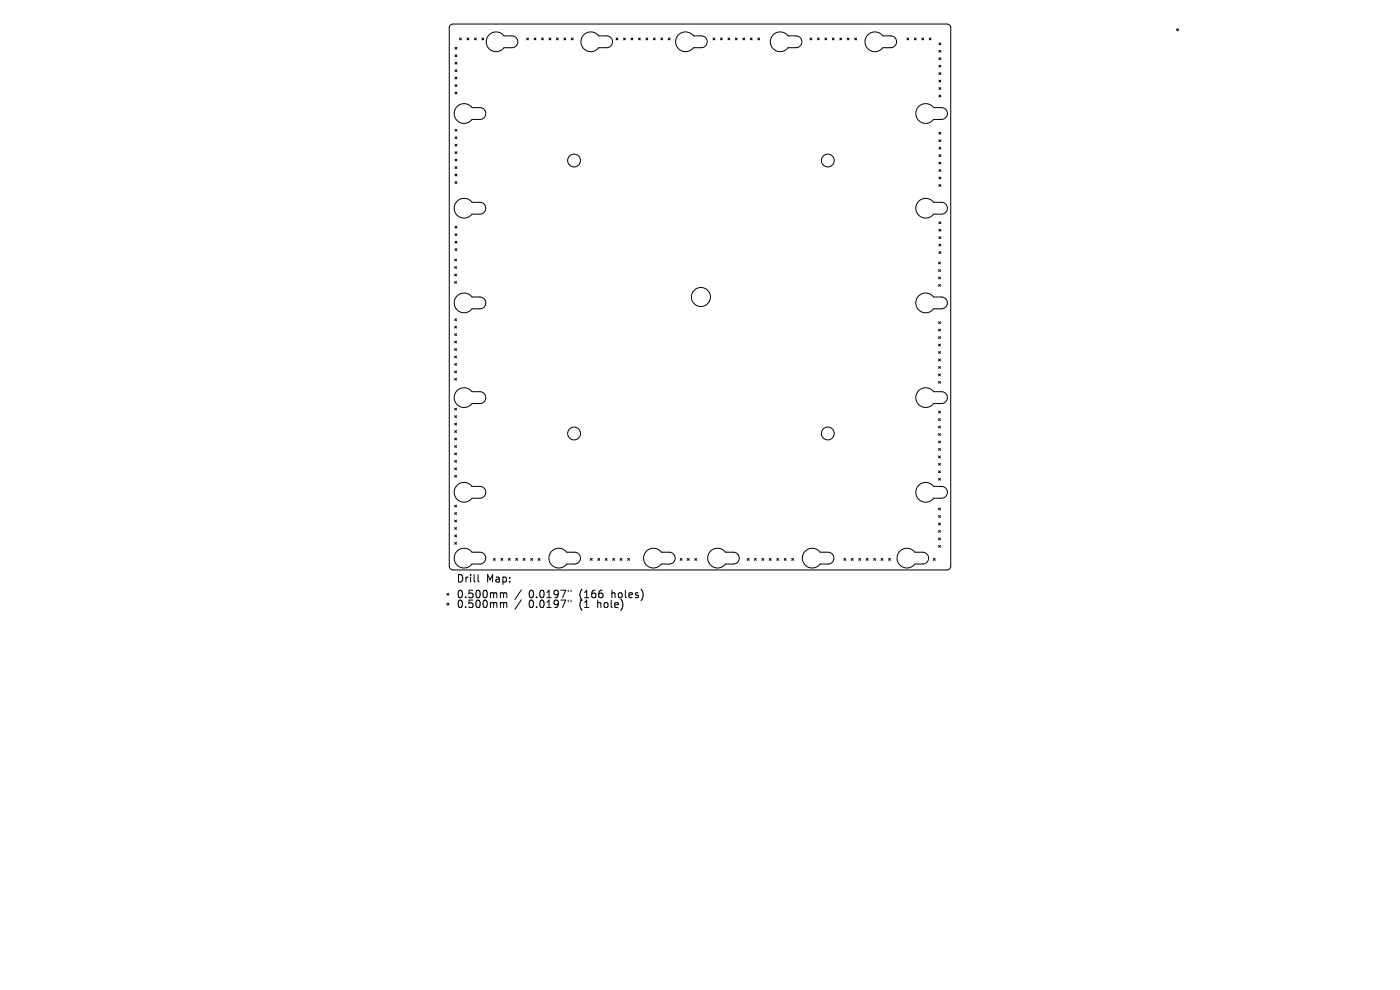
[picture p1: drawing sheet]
<svg xmlns="http://www.w3.org/2000/svg" width="297mm" height="210mm" viewBox="0 0 297 210" stroke-linecap="round" stroke-linejoin="round" font-family="sans-serif">
<defs><g id="words">
<g font-size="2.2">
<text x="96.8" y="123.8">Drill</text>
<text x="103.1" y="123.8">Map:</text>
<text x="96.8" y="127.1">0.500mm</text>
<text x="96.8" y="129.2">0.500mm</text>
<text x="112.2" y="127.1">0.0197&quot;</text>
<text x="112.2" y="129.2">0.0197&quot;</text>
<text x="123" y="127.1">(166</text>
<text x="123" y="129.2">(1</text>
<text x="126.9" y="129.2">hole)</text>
<text x="130" y="127.1">holes)</text>
</g>
</g></defs>
<g fill="none" stroke="#000" stroke-width=".21">
<path d="M95.6 5.3l.5-.2h104.8a.79 .79 0 0 1 .8 .8v114.2a.79 .79 0 0 1-.8 .8h-104.8a.79 .79 0 0 1-.8-.8v-114.2zM96.5 10l.4 .4M96.5 11.6l.4 .4M96.5 13.2l.4 .4M96.5 14.8l.4 .4M96.5 16.4l.4 .4M96.5 18l.4 .3M96.5 19.5l.4 .4M96.9 10l-.4 .4M96.9 11.6l-.4 .4M96.9 13.2l-.4 .4M96.9 14.8l-.4 .4"/>
<path d="M96.9 16.4l-.4 .4M96.9 18l-.4 .3M96.9 19.5l-.4 .4M97.5 8.1l.4 .4M97.9 8.1l-.4 .4M99.1 8.1l.4 .4M99.5 8.1l-.4 .4M100.6 8.1l.4 .4M101 8.1l-.4 .4M102.2 8.1l.4 .4M102.6 8.1l-.4 .4M103.8 7.3a2.1 2.1 0 0 1 3.1 .3h1.7a1.26 1.26 0 0 1 1.3 1.3 1.26 1.26 0 0 1-1.3 1.2h-1.7a2.1 2.1 0 0 1-3.1 .3 2.1 2.1 0 0 1 0-3.1z"/>
<path d="M111.7 8.1l.4 .4M112.1 8.1l-.4 .4M113.3 8.1l.4 .4M113.7 8.1l-.4 .4M114.9 8.1l.4 .4M115.3 8.1l-.4 .4M116.5 8.1l.4 .4M116.9 8.1l-.4 .4M118 8.1l.4 .4M118.4 8.1l-.4 .4M119.6 8.1l.4 .4M120 8.1l-.4 .4"/>
<path d="M121.2 8.1l.4 .4M121.6 8.1l-.4 .4M123.9 7.3a2.1 2.1 0 0 1 3.1 .3h1.7a1.26 1.26 0 0 1 1.2 1.3 1.26 1.26 0 0 1-1.2 1.2h-1.7a2.1 2.1 0 0 1-3.1 .3 2.1 2.1 0 0 1 0-3.1zM130.7 8.1l.4 .4M131.1 8.1l-.4 .4M132.3 8.1l.4 .4M132.7 8.1l-.4 .4M133.9 8.1l.4 .4M134.3 8.1l-.4 .4M135.4 8.1l.4 .4M135.8 8.1l-.4 .4M137 8.1l.4 .4"/>
<path d="M137.4 8.1l-.4 .4M138.6 8.1l.4 .4M139 8.1l-.4 .4M140.2 8.1l.4 .4M140.6 8.1l-.4 .4M141.8 8.1l.4 .4M142.2 8.1l-.4 .4M144 7.3a2.1 2.1 0 0 1 3.1 .3h1.7a1.26 1.26 0 0 1 1.2 1.3 1.26 1.26 0 0 1-1.2 1.2h-1.7a2.1 2.1 0 0 1-3.1 .3 2.1 2.1 0 0 1 0-3.1zM151.3 8.1l.4 .4M151.7 8.1l-.4 .4M152.8 8.1l.4 .4M153.2 8.1l-.4 .4"/>
<path d="M154.4 8.1l.4 .4M154.8 8.1l-.4 .4M156 8.1l.4 .4M156.4 8.1l-.4 .4M157.6 8.1l.4 .4M158 8.1l-.4 .4M159.2 8.1l.4 .4M159.6 8.1l-.4 .4M160.8 8.1l.3 .4M161.1 8.1l-.3 .4M164.1 7.3a2.1 2.1 0 0 1 3.1 .3h1.7a1.26 1.26 0 0 1 1.2 1.3 1.26 1.26 0 0 1-1.2 1.2h-1.7a2.1 2.1 0 0 1-3.1 .3 2.1 2.1 0 0 1 0-3.1zM171.8 8.1l.4 .4"/>
<path d="M172.2 8.1l-.4 .4M173.4 8.1l.4 .4M173.8 8.1l-.4 .4M175 8.1l.4 .4M175.4 8.1l-.4 .4M176.6 8.1l.4 .4M177 8.1l-.4 .4M178.2 8.1l.3 .4M178.5 8.1l-.3 .4M179.7 8.1l.4 .4M180.1 8.1l-.4 .4M181.3 8.1l.4 .4"/>
<path d="M181.7 8.1l-.4 .4M184.2 7.3a2.1 2.1 0 0 1 3.1 .3h1.6a1.26 1.26 0 0 1 1.3 1.3 1.26 1.26 0 0 1-1.3 1.2h-1.6a2.1 2.1 0 0 1-3.1 .3 2.1 2.1 0 0 1 0-3.1zM192.4 8.1l.4 .4M192.8 8.1l-.4 .4M194 8.1l.4 .4M194.4 8.1l-.4 .4M195.5 8.1l.4 .4M195.9 8.1l-.4 .4M197.1 8.1l.4 .4M197.5 8.1l-.4 .4M199.2 9.1l.4 .4M199.2 10.7l.4 .4"/>
<path d="M199.2 12.3l.4 .4M199.2 13.8l.4 .4M199.2 15.4l.4 .4M199.2 17l.4 .4M199.2 18.6l.4 .4M199.6 9.1l-.4 .4M199.6 10.7l-.4 .4M199.6 12.3l-.4 .4M199.6 13.8l-.4 .4M199.6 15.4l-.4 .4M199.6 17l-.4 .4M199.6 18.6l-.4 .4"/>
<path d="M96.5 27.4l.4 .4M96.5 29l.4 .4M96.5 30.6l.4 .4M96.5 32.2l.4 .4M96.5 33.8l.4 .4M96.5 35.3l.4 .4M96.5 36.9l.4 .4M96.5 38.5l.4 .4M96.9 27.4l-.4 .4M96.9 29l-.4 .4M96.9 30.6l-.4 .4M96.9 32.2l-.4 .4"/>
<path d="M96.9 33.8l-.4 .4M96.9 35.3l-.4 .4M96.9 36.9l-.4 .4M96.9 38.5l-.4 .4M97 22.5a2.1 2.1 0 0 1 3.1 .3h1.7a1.26 1.26 0 0 1 1.3 1.3 1.26 1.26 0 0 1-1.3 1.2h-1.7a2.1 2.1 0 0 1-3.1 .3 2.1 2.1 0 0 1 0-3.1zM195 22.5a2.1 2.1 0 0 1 3.1 .3h1.6a1.26 1.26 0 0 1 1.3 1.3 1.26 1.26 0 0 1-1.3 1.2h-1.6a2.1 2.1 0 0 1-3.1 .3 2.1 2.1 0 0 1 0-3.1zM199.2 20.2l.4 .4M199.2 28.1l.4 .4M199.2 29.7l.4 .4M199.2 31.2l.4 .4M199.2 32.8l.4 .4M199.2 34.4l.4 .4"/>
<path d="M199.2 36l.4 .4M199.2 37.6l.4 .4M199.2 39.1l.4 .4M199.6 20.2l-.4 .4M199.6 28.1l-.4 .4M199.6 29.7l-.4 .4M199.6 31.2l-.4 .4M199.6 32.8l-.4 .4M199.6 34.4l-.4 .4M199.6 36l-.4 .4M199.6 37.6l-.4 .4M199.6 39.1l-.4 .4"/>
<path d="M96.5 55l.4 .4M96.5 56.5l.4 .4M96.5 58.1l.4 .4M96.5 59.7l.4 .4M96.5 48l.4 .4M96.5 49.6l.4 .4M96.5 51.2l.4 .4M96.5 52.7l.4 .4M96.9 55l-.4 .4M96.9 56.5l-.4 .4M96.9 58.1l-.4 .4M96.9 59.7l-.4 .4"/>
<path d="M96.9 48l-.4 .4M96.9 49.6l-.4 .4M96.9 51.2l-.4 .4M96.9 52.7l-.4 .4M97 42.6a2.1 2.1 0 0 1 3.1 .3h1.7a1.26 1.26 0 0 1 1.3 1.3 1.26 1.26 0 0 1-1.3 1.2h-1.7a2.1 2.1 0 0 1-3.1 .3 2.1 2.1 0 0 1 0-3.1zM195 42.6a2.1 2.1 0 0 1 3.1 .3h1.6a1.26 1.26 0 0 1 1.3 1.3 1.26 1.26 0 0 1-1.3 1.2h-1.6a2.1 2.1 0 0 1-3.1 .3 2.1 2.1 0 0 1 0-3.1zM199.1 55.6l.4 .4M199.1 57.2l.4 .4M199.1 58.8l.4 .4M199.2 47.1l.4 .3M199.2 48.6l.4 .4M199.2 50.2l.4 .4"/>
<path d="M199.2 51.8l.4 .4M199.2 53.4l.4 .4M199.5 55.6l-.4 .4M199.5 57.2l-.4 .4M199.5 58.8l-.4 .4M199.6 47.1l-.4 .3M199.6 48.6l-.4 .4M199.6 50.2l-.4 .4M199.6 51.8l-.4 .4M199.6 53.4l-.4 .4M96.5 67.6l.4 .4M96.5 69.2l.4 .4"/>
<path d="M96.5 70.8l.4 .4M96.5 72.4l.4 .4M96.5 73.9l.4 .4M96.5 75.5l.4 .4M96.5 77.1l.4 .4M96.5 78.7l.4 .4M96.9 67.6l-.4 .4M96.9 69.2l-.4 .4M96.9 70.8l-.4 .4M96.9 72.4l-.4 .4M96.9 73.9l-.4 .4M96.9 75.5l-.4 .4"/>
<path d="M96.9 77.1l-.4 .4M96.9 78.7l-.4 .4M97 62.7a2.1 2.1 0 0 1 3.1 .3h1.7a1.26 1.26 0 0 1 1.3 1.3 1.26 1.26 0 0 1-1.3 1.2h-1.7a2.1 2.1 0 0 1-3.1 .3 2.1 2.1 0 0 1 0-3.1zM195 62.7a2.1 2.1 0 0 1 3.1 .3h1.6a1.26 1.26 0 0 1 1.3 1.3 1.26 1.26 0 0 1-1.3 1.2h-1.6a2.1 2.1 0 0 1-3.1 .3 2.1 2.1 0 0 1 0-3.1zM199.1 60.3l.4 .4M199.1 68.2l.4 .4M199.1 69.8l.4 .4M199.1 71.4l.4 .4M199.1 73l.4 .4M199.1 74.6l.4 .4M199.1 76.2l.4 .4M199.1 77.7l.4 .4"/>
<path d="M199.1 79.3l.4 .4M199.5 60.3l-.4 .4M199.5 68.2l-.4 .4M199.5 69.8l-.4 .4M199.5 71.4l-.4 .4M199.5 73l-.4 .4M199.5 74.6l-.4 .4M199.5 76.2l-.4 .4M199.5 77.7l-.4 .4M199.5 79.3l-.4 .4M96.5 80.3l.4 .4M96.5 86.6l.4 .4"/>
<path d="M96.5 88.2l.4 .4M96.5 89.8l.4 .4M96.5 91.3l.4 .4M96.5 92.9l.4 .4M96.5 94.5l.4 .4M96.5 96.1l.4 .4M96.5 97.7l.4 .4M96.5 99.3l.4 .3M96.9 80.3l-.4 .4M96.9 86.6l-.4 .4M96.9 88.2l-.4 .4M96.9 89.8l-.4 .4"/>
<path d="M96.9 91.3l-.4 .4M96.9 92.9l-.4 .4M96.9 94.5l-.4 .4M96.9 96.1l-.4 .4M96.9 97.7l-.4 .4M96.9 99.3l-.4 .3M97 82.8a2.1 2.1 0 0 1 3.1 .3h1.7a1.26 1.26 0 0 1 1.3 1.2 1.26 1.26 0 0 1-1.3 1.3h-1.7a2.1 2.1 0 0 1-3.1 .3 2.1 2.1 0 0 1 0-3.1zM195 82.8a2.1 2.1 0 0 1 3.1 .3h1.6a1.26 1.26 0 0 1 1.3 1.2 1.26 1.26 0 0 1-1.3 1.3h-1.6a2.1 2.1 0 0 1-3.1 .3 2.1 2.1 0 0 1 0-3.1zM199.1 80.9l.4 .4M199.1 87.2l.4 .4M199.1 88.8l.4 .4M199.1 90.4l.4 .4"/>
<path d="M199.1 92l.4 .4M199.1 93.6l.4 .4M199.1 95.1l.4 .4M199.1 96.7l.4 .4M199.1 98.3l.4 .4M199.1 99.9l.4 .4M199.5 80.9l-.4 .4M199.5 87.2l-.4 .4M199.5 88.8l-.4 .4M199.5 90.4l-.4 .4M199.5 92l-.4 .4M199.5 93.6l-.4 .4"/>
<path d="M199.5 95.1l-.4 .4M199.5 96.7l-.4 .4M199.5 98.3l-.4 .4M199.5 99.9l-.4 .4M96.5 100.8l.4 .4M96.5 107.2l.4 .4M96.5 108.7l.4 .4M96.5 110.3l.4 .4M96.5 111.9l.4 .4M96.5 113.5l.4 .4M96.5 115.1l.4 .4M96.9 100.8l-.4 .4"/>
<path d="M96.9 107.2l-.4 .4M96.9 108.7l-.4 .4M96.9 110.3l-.4 .4M96.9 111.9l-.4 .4M96.9 113.5l-.4 .4M96.9 115.1l-.4 .4M97 102.9a2.1 2.1 0 0 1 3.1 .3h1.7a1.26 1.26 0 0 1 1.3 1.2 1.26 1.26 0 0 1-1.3 1.3h-1.7a2.1 2.1 0 0 1-3.1 .3 2.1 2.1 0 0 1 0-3.1zM97 116.9a2.1 2.1 0 0 1 3.1 .2h1.7a1.26 1.26 0 0 1 1.3 1.3 1.26 1.26 0 0 1-1.3 1.3h-1.7a2.1 2.1 0 0 1-3.1 .2 2.1 2.1 0 0 1 0-3zM104.7 118.5l.4 .4M105.1 118.5l-.4 .4M106.3 118.5l.4 .4M106.7 118.5l-.4 .4"/>
<path d="M107.8 118.5l.4 .4M108.2 118.5l-.4 .4M109.4 118.5l.4 .4M109.8 118.5l-.4 .4M111 118.5l.4 .4M111.4 118.5l-.4 .4M112.6 118.5l.4 .4M113 118.5l-.4 .4M114.2 118.5l.4 .4M114.6 118.5l-.4 .4M117.1 116.9a2.1 2.1 0 0 1 3.1 .2h1.7a1.26 1.26 0 0 1 1.2 1.3 1.26 1.26 0 0 1-1.2 1.3h-1.7a2.1 2.1 0 0 1-3.1 .2 2.1 2.1 0 0 1 0-3zM125.2 118.5l.4 .4"/>
<path d="M125.6 118.5l-.4 .4M126.8 118.5l.4 .4M127.2 118.5l-.4 .4M128.4 118.5l.4 .4M128.8 118.5l-.4 .4M130 118.5l.4 .4M130.4 118.5l-.4 .4M131.6 118.5l.4 .4M132 118.5l-.4 .4M133.2 118.5l.3 .4M133.5 118.5l-.3 .4M137.2 116.9a2.1 2.1 0 0 1 3.1 .2h1.7a1.26 1.26 0 0 1 1.2 1.3 1.26 1.26 0 0 1-1.2 1.3h-1.7a2.1 2.1 0 0 1-3.1 .2 2.1 2.1 0 0 1 0-3z"/>
<path d="M144.3 118.5l.4 .4M144.7 118.5l-.4 .4M145.8 118.5l.4 .4M146.2 118.5l-.4 .4M147.4 118.5l.4 .4M147.8 118.5l-.4 .4M150.8 116.9a2.1 2.1 0 0 1 3.1 .2h1.7a1.26 1.26 0 0 1 1.2 1.3 1.26 1.26 0 0 1-1.2 1.3h-1.7a2.1 2.1 0 0 1-3.1 .2 2.1 2.1 0 0 1 0-3zM158.5 118.5l.4 .4M158.9 118.5l-.4 .4M160 118.5l.4 .4M160.4 118.5l-.4 .4M161.6 118.5l.4 .4"/>
<path d="M162 118.5l-.4 .4M163.2 118.5l.4 .4M163.6 118.5l-.4 .4M164.8 118.5l.4 .4M165.2 118.5l-.4 .4M166.4 118.5l.4 .4M166.8 118.5l-.4 .4M167.9 118.5l.4 .4M168.3 118.5l-.4 .4M170.9 116.9a2.1 2.1 0 0 1 3.1 .2h1.7a1.26 1.26 0 0 1 1.2 1.3 1.26 1.26 0 0 1-1.2 1.3h-1.7a2.1 2.1 0 0 1-3.1 .2 2.1 2.1 0 0 1 0-3zM179 118.5l.4 .4M179.4 118.5l-.4 .4"/>
<path d="M180.6 118.5l.4 .4M181 118.5l-.4 .4M182.2 118.5l.4 .4M182.6 118.5l-.4 .4M183.8 118.5l.4 .4M184.2 118.5l-.4 .4M185.3 118.5l.4 .4M185.7 118.5l-.4 .4M186.9 118.5l.4 .4M187.3 118.5l-.4 .4M188.5 118.5l.4 .4M188.9 118.5l-.4 .4"/>
<path d="M191 116.9a2.1 2.1 0 0 1 3.1 .2h1.6a1.26 1.26 0 0 1 1.3 1.3 1.26 1.26 0 0 1-1.3 1.3h-1.6a2.1 2.1 0 0 1-3.1 .2 2.1 2.1 0 0 1 0-3zM195 102.9a2.1 2.1 0 0 1 3.1 .3h1.6a1.26 1.26 0 0 1 1.3 1.2 1.26 1.26 0 0 1-1.3 1.3h-1.6a2.1 2.1 0 0 1-3.1 .3 2.1 2.1 0 0 1 0-3.1zM198 118.5l.4 .4M198.4 118.5l-.4 .4M199.1 101.5l.4 .4M199.1 107.8l.4 .4M199.1 109.4l.4 .4M199.1 111l.4 .4M199.1 112.5l.4 .4M199.1 114.1l.4 .4M199.1 115.7l.4 .4M199.5 101.5l-.4 .4"/>
<path d="M199.5 107.8l-.4 .4M199.5 109.4l-.4 .4M199.5 111l-.4 .4M199.5 112.5l-.4 .4M199.5 114.1l-.4 .4M199.5 115.7l-.4 .4M94.8 125.9l.4 .4M95.2 125.9l-.4 .4M101.4 121.9v1.3l.2 .3M106.4 125.7l.4 .3M106.4 127.8l.4 .2M106.8 126l.3-.3 .3 .1 .1 1"/>
<path d="M106.8 126v.8M106.8 128v.9M106.8 128l.3-.2 .3 .1 .1 1M110.6 125.1l-1.4 2.1M110.6 127.2l-1.4 2.1M120.5 125.2v.3M120.5 127.3v.3M121.1 125.2v.3M121.1 127.3v.3"/>
<circle cx="249.8" cy="6.3" r=".2"/>
<circle cx="121.8" cy="34.1" r="1.36"/>
<circle cx="175.6" cy="34.1" r="1.36"/>
<circle cx="148.7" cy="63" r="2.02"/>
<circle cx="121.8" cy="92" r="1.36"/>
<circle cx="175.6" cy="92" r="1.36"/>
<circle cx="95" cy="128.2" r=".2"/>
</g>
<use href="#words"/>
</svg>
